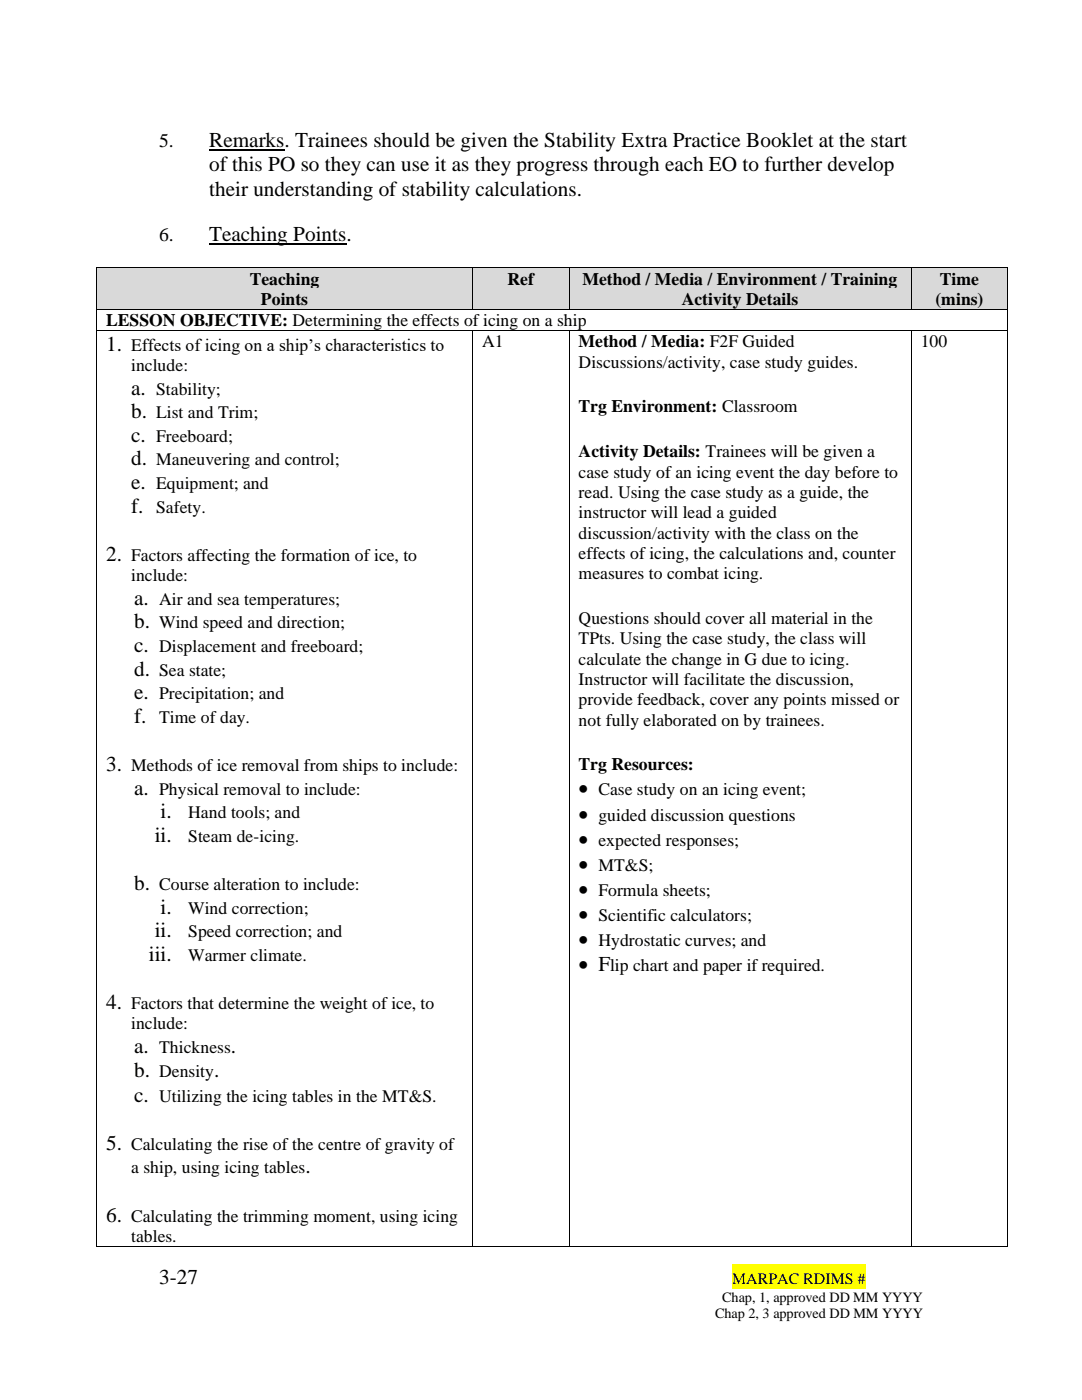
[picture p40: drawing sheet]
<svg xmlns="http://www.w3.org/2000/svg" width="216mm" height="279mm" viewBox="0 0 216 279" stroke-linecap="round" stroke-linejoin="round" font-family="sans-serif">
<defs><g id="words">
<g font-size="4.2">
<text x="41.7" y="29.3">Remarks. Trainees should be given the Stability Extra Practice Booklet at the start</text>
<text x="41.7" y="34.2">of this PO so they can use it as they progress through each EO to further develop</text>
<text x="41.7" y="39.1">their understanding of stability calculations.</text>
<text x="41.7" y="48.2">Teaching Points.</text>
<text x="21.2" y="70">1.</text>
<text x="26.2" y="78.7">a.</text>
<text x="26.2" y="83.5">b.</text>
<text x="26.2" y="88.2">c.</text>
<text x="26.2" y="92.9">d.</text>
<text x="26.2" y="97.6">e.</text>
<text x="26.2" y="102.3">f.</text>
<text x="21.2" y="111.9">2.</text>
<text x="26.8" y="120.7">a.</text>
<text x="26.8" y="125.4">b.</text>
<text x="26.8" y="130.1">c.</text>
<text x="26.8" y="134.8">d.</text>
<text x="26.8" y="139.5">e.</text>
<text x="26.8" y="144.3">f.</text>
<text x="21.2" y="153.9">3.</text>
<text x="26.8" y="158.6">a.</text>
<text x="115.5" y="158.7">•</text>
<text x="32" y="163.3">i.</text>
<text x="115.5" y="163.8">•</text>
<text x="30.9" y="168">ii.</text>
<text x="115.5" y="168.8">•</text>
<text x="115.5" y="173.8">•</text>
<text x="26.8" y="177.6">b.</text>
<text x="115.5" y="178.8">•</text>
<text x="32" y="182.3">i.</text>
<text x="115.5" y="183.8">•</text>
<text x="29.7" y="191.8">iii.</text>
<text x="30.9" y="187">ii.</text>
<text x="115.5" y="188.9">•</text>
<text x="115.5" y="193.9">• F</text>
<text x="21.2" y="201.3">4.</text>
<text x="26.8" y="210.1">a.</text>
<text x="26.8" y="215">b.</text>
<text x="42.7" y="215">.</text>
<text x="46.1" y="210.1">.</text>
<text x="26.8" y="219.8">c.</text>
<text x="21.2" y="229.4">5.</text>
<text x="61" y="234.1">.</text>
<text x="21.2" y="243.9">6.</text>
<text x="31.8" y="256.3">3-27</text>
</g>
<g font-size="3.9">
<text x="31.8" y="29.3">5.</text>
<text x="31.8" y="48.2">6.</text>
</g>
<g font-size="3.5">
<text x="49.8" y="56.8">Teaching</text>
<text x="101.3" y="56.8">Ref</text>
<text x="116.2" y="56.8">Method / Media / Environment / Training</text>
<text x="187.5" y="56.8">Time</text>
<text x="21.2" y="65.1">LESSON OBJECTIVE: Determining the effects of icing on a ship</text>
<text x="52.1" y="60.9">Points</text>
<text x="136" y="60.9">Activity Details</text>
<text x="186.6" y="60.9">(mins)</text>
<text x="26.2" y="70">Effects of icing on a ship’s characteristics to</text>
<text x="96.2" y="69.3">A1</text>
<text x="115.5" y="69.3">Method / Media: F2F Guided</text>
<text x="183.7" y="69.3">100</text>
<text x="26.2" y="74">include:</text>
<text x="115.5" y="73.4">Discussions/activity, case study guides.</text>
<text x="31.2" y="78.7">Stability;</text>
<text x="31.2" y="83.5">List and Trim;</text>
<text x="115.5" y="82.3">Trg Environment: Classroom</text>
<text x="31.2" y="88.2">Freeboard;</text>
<text x="31.2" y="92.9">Maneuvering and control;</text>
<text x="115.5" y="91.2">Activity Details: Trainees will be given a</text>
<text x="115.5" y="95.3">case study of an icing event the day before to</text>
<text x="31.2" y="97.6">Equipment; and</text>
<text x="115.5" y="99.4">read. Using the case study as a guide, the</text>
<text x="31.2" y="102.3">Safety.</text>
<text x="115.5" y="103.4">instructor will lead a guided</text>
<text x="115.5" y="107.5">discussion/activity with the class on the</text>
<text x="26.2" y="111.9">Factors affecting the formation of ice, to</text>
<text x="115.5" y="111.5">effects of icing, the calculations and, counter</text>
<text x="26.2" y="116">include:</text>
<text x="115.5" y="115.6">measures to combat icing.</text>
<text x="31.8" y="120.7">Air and sea temperatures;</text>
<text x="31.8" y="125.4">Wind speed and direction;</text>
<text x="115.5" y="124.5">Questions should cover all material in the</text>
<text x="31.8" y="130.1">Displacement and freeboard;</text>
<text x="115.5" y="128.6">TPts. Using the case study, the class will</text>
<text x="31.8" y="134.8">Sea state;</text>
<text x="115.5" y="132.6">calculate the change in G due to icing.</text>
<text x="115.5" y="136.7">Instructor will facilitate the discussion,</text>
<text x="31.8" y="139.5">Precipitation; and</text>
<text x="115.5" y="140.7">provide feedback, cover any points missed or</text>
<text x="31.8" y="144.3">Time of day.</text>
<text x="115.5" y="144.8">not fully elaborated on by trainees.</text>
<text x="26.2" y="153.9">Methods of ice removal from ships to include:</text>
<text x="115.5" y="153.7">Trg Resources:</text>
<text x="31.8" y="158.6">Physical removal to include:</text>
<text x="119.4" y="158.7">Case study on an icing event;</text>
<text x="37.6" y="163.3">Hand tools; and</text>
<text x="119.4" y="163.8">guided discussion questions</text>
<text x="37.6" y="168">Steam de-icing.</text>
<text x="119.4" y="168.8">expected responses;</text>
<text x="119.4" y="173.8">MT&amp;S;</text>
<text x="31.8" y="177.6">Course alteration to include:</text>
<text x="119.4" y="178.8">Formula sheets;</text>
<text x="37.6" y="182.3">Wind correction;</text>
<text x="119.4" y="183.8">Scientific calculators;</text>
<text x="37.6" y="187">Speed correction; and</text>
<text x="37.6" y="191.8">Warmer climate.</text>
<text x="119.4" y="188.9">Hydrostatic curves; and</text>
<text x="121.7" y="193.9">lip chart and paper if required.</text>
<text x="26.2" y="201.3">Factors that determine the weight of ice, to</text>
<text x="26.2" y="205.4">include:</text>
<text x="31.8" y="210.1">Thickness</text>
<text x="31.8" y="215">Density</text>
<text x="31.8" y="219.8">Utilizing the icing tables in the MT&amp;S.</text>
<text x="26.2" y="229.4">Calculating the rise of the centre of gravity of</text>
<text x="26.2" y="234.1">a ship, using icing tables</text>
<text x="26.2" y="243.9">Calculating the trimming moment, using icing</text>
<text x="26.2" y="247.9">tables.</text>
</g>
<text font-size="3.2" x="146.1" y="256.3">MARPAC RDIMS #</text>
<g font-size="2.8">
<text x="142.7" y="263.1">Chap 2, 3 approved DD MM YYYY</text>
<text x="144.1" y="259.9">Chap, 1, approved DD MM YYYY</text>
</g>
</g></defs>
<path d="M146.1 252.3h26.6v4.9h-26.6z" fill-rule="evenodd" fill="#ff0"/>
<path d="M41.7 29.9h15.1M41.7 48.8h27.4" fill="none" stroke="#000" stroke-width=".21"/>
<g fill="#d9d9d9">
<path d="M19.3 53.5h74.9v8.1h-74.9z" fill-rule="evenodd"/>
<path d="M21.2 53.5h71.2v4.1h-71.2z" fill-rule="evenodd"/>
<path d="M21.2 57.6h71.2v4h-71.2z" fill-rule="evenodd"/>
<path d="M94.4 53.5h19.1v8.1h-19.1z" fill-rule="evenodd"/>
<path d="M96.2 53.5h15.5v4.1h-15.5z" fill-rule="evenodd"/>
<path d="M113.6 53.5h68.1v8.1h-68.1z" fill-rule="evenodd"/>
<path d="M115.5 53.5h64.4v4.1h-64.4z" fill-rule="evenodd"/>
<path d="M115.5 57.6h64.4v4h-64.4z" fill-rule="evenodd"/>
<path d="M181.9 53.5h19.1v8.1h-19.1z" fill-rule="evenodd"/>
<path d="M183.7 53.5h15.5v4.1h-15.5z" fill-rule="evenodd"/>
<path d="M183.7 57.6h15.5v4h-15.5z" fill-rule="evenodd"/>
</g>
<g fill="#000">
<path d="M19.2 53.3h.1v.2h-.1z" fill-rule="evenodd"/>
<path d="M19.2 53.3h.1v.2h-.1z" fill-rule="evenodd"/>
<path d="M94.2 53.3h.2v.2h-.2z" fill-rule="evenodd"/>
<path d="M113.5 53.3h.1v.2h-.1z" fill-rule="evenodd"/>
<path d="M181.7 53.3h.2v.2h-.2z" fill-rule="evenodd"/>
<path d="M201 53.3h.2v.2h-.2z" fill-rule="evenodd"/>
<path d="M201 53.3h.2v.2h-.2z" fill-rule="evenodd"/>
</g>
<path d="M19.3 53.5v8.1M19.3 53.4h74.9M94.3 53.5v8.1M94.4 53.4h19.1M113.6 53.5v8.1M113.6 53.4h68.1M181.8 53.5v8.1M181.9 53.4h19.1M201.1 53.5v8.1" fill="none" stroke="#000" stroke-width=".2"/>
<g fill="#fff">
<path d="M19.3 61.8h181.7v4.1h-181.7z" fill-rule="evenodd"/>
<path d="M21.2 61.8h178v4.1h-178z" fill-rule="evenodd"/>
</g>
<g fill="#000">
<path d="M19.2 61.6h.1v.2h-.1z" fill-rule="evenodd"/>
<path d="M19.2 65.9h.1v.1h-.1z" fill-rule="evenodd"/>
<path d="M94.2 61.6h.2v.2h-.2z" fill-rule="evenodd"/>
<path d="M94.2 65.9h.2v.1h-.2z" fill-rule="evenodd"/>
<path d="M113.5 61.6h.1v.2h-.1z" fill-rule="evenodd"/>
<path d="M113.5 65.9h.1v.1h-.1z" fill-rule="evenodd"/>
<path d="M181.7 61.6h.2v.2h-.2z" fill-rule="evenodd"/>
<path d="M181.7 65.9h.2v.1h-.2z" fill-rule="evenodd"/>
<path d="M201 61.6h.2v.2h-.2z" fill-rule="evenodd"/>
<path d="M201 65.9h.2v.1h-.2z" fill-rule="evenodd"/>
<path d="M19.2 248.7h.1v.2h-.1z" fill-rule="evenodd"/>
<path d="M19.2 248.7h.1v.2h-.1z" fill-rule="evenodd"/>
<path d="M94.2 248.7h.2v.2h-.2z" fill-rule="evenodd"/>
<path d="M113.5 248.7h.1v.2h-.1z" fill-rule="evenodd"/>
<path d="M181.7 248.7h.2v.2h-.2z" fill-rule="evenodd"/>
<path d="M201 248.7h.2v.2h-.2z" fill-rule="evenodd"/>
<path d="M201 248.7h.2v.2h-.2z" fill-rule="evenodd"/>
</g>
<g fill="none" stroke="#000" stroke-width=".2">
<path d="M19.3 61.8v4.1M19.3 66v182.7M19.3 61.7h74.9M19.3 66h74.9M94.3 66v182.7M94.4 61.7h19.1M94.4 66h19.1M113.6 66v182.7M113.6 61.7h68.1M113.6 66h68.1M181.8 66v182.7M181.9 61.7h19.1"/>
<path d="M181.9 66h19.1M201.1 61.8v4.1M201.1 66v182.7M19.3 248.8h74.9M94.4 248.8h19.1M113.6 248.8h68.1M181.9 248.8h19.1"/>
</g>
<use href="#words"/>
</svg>
